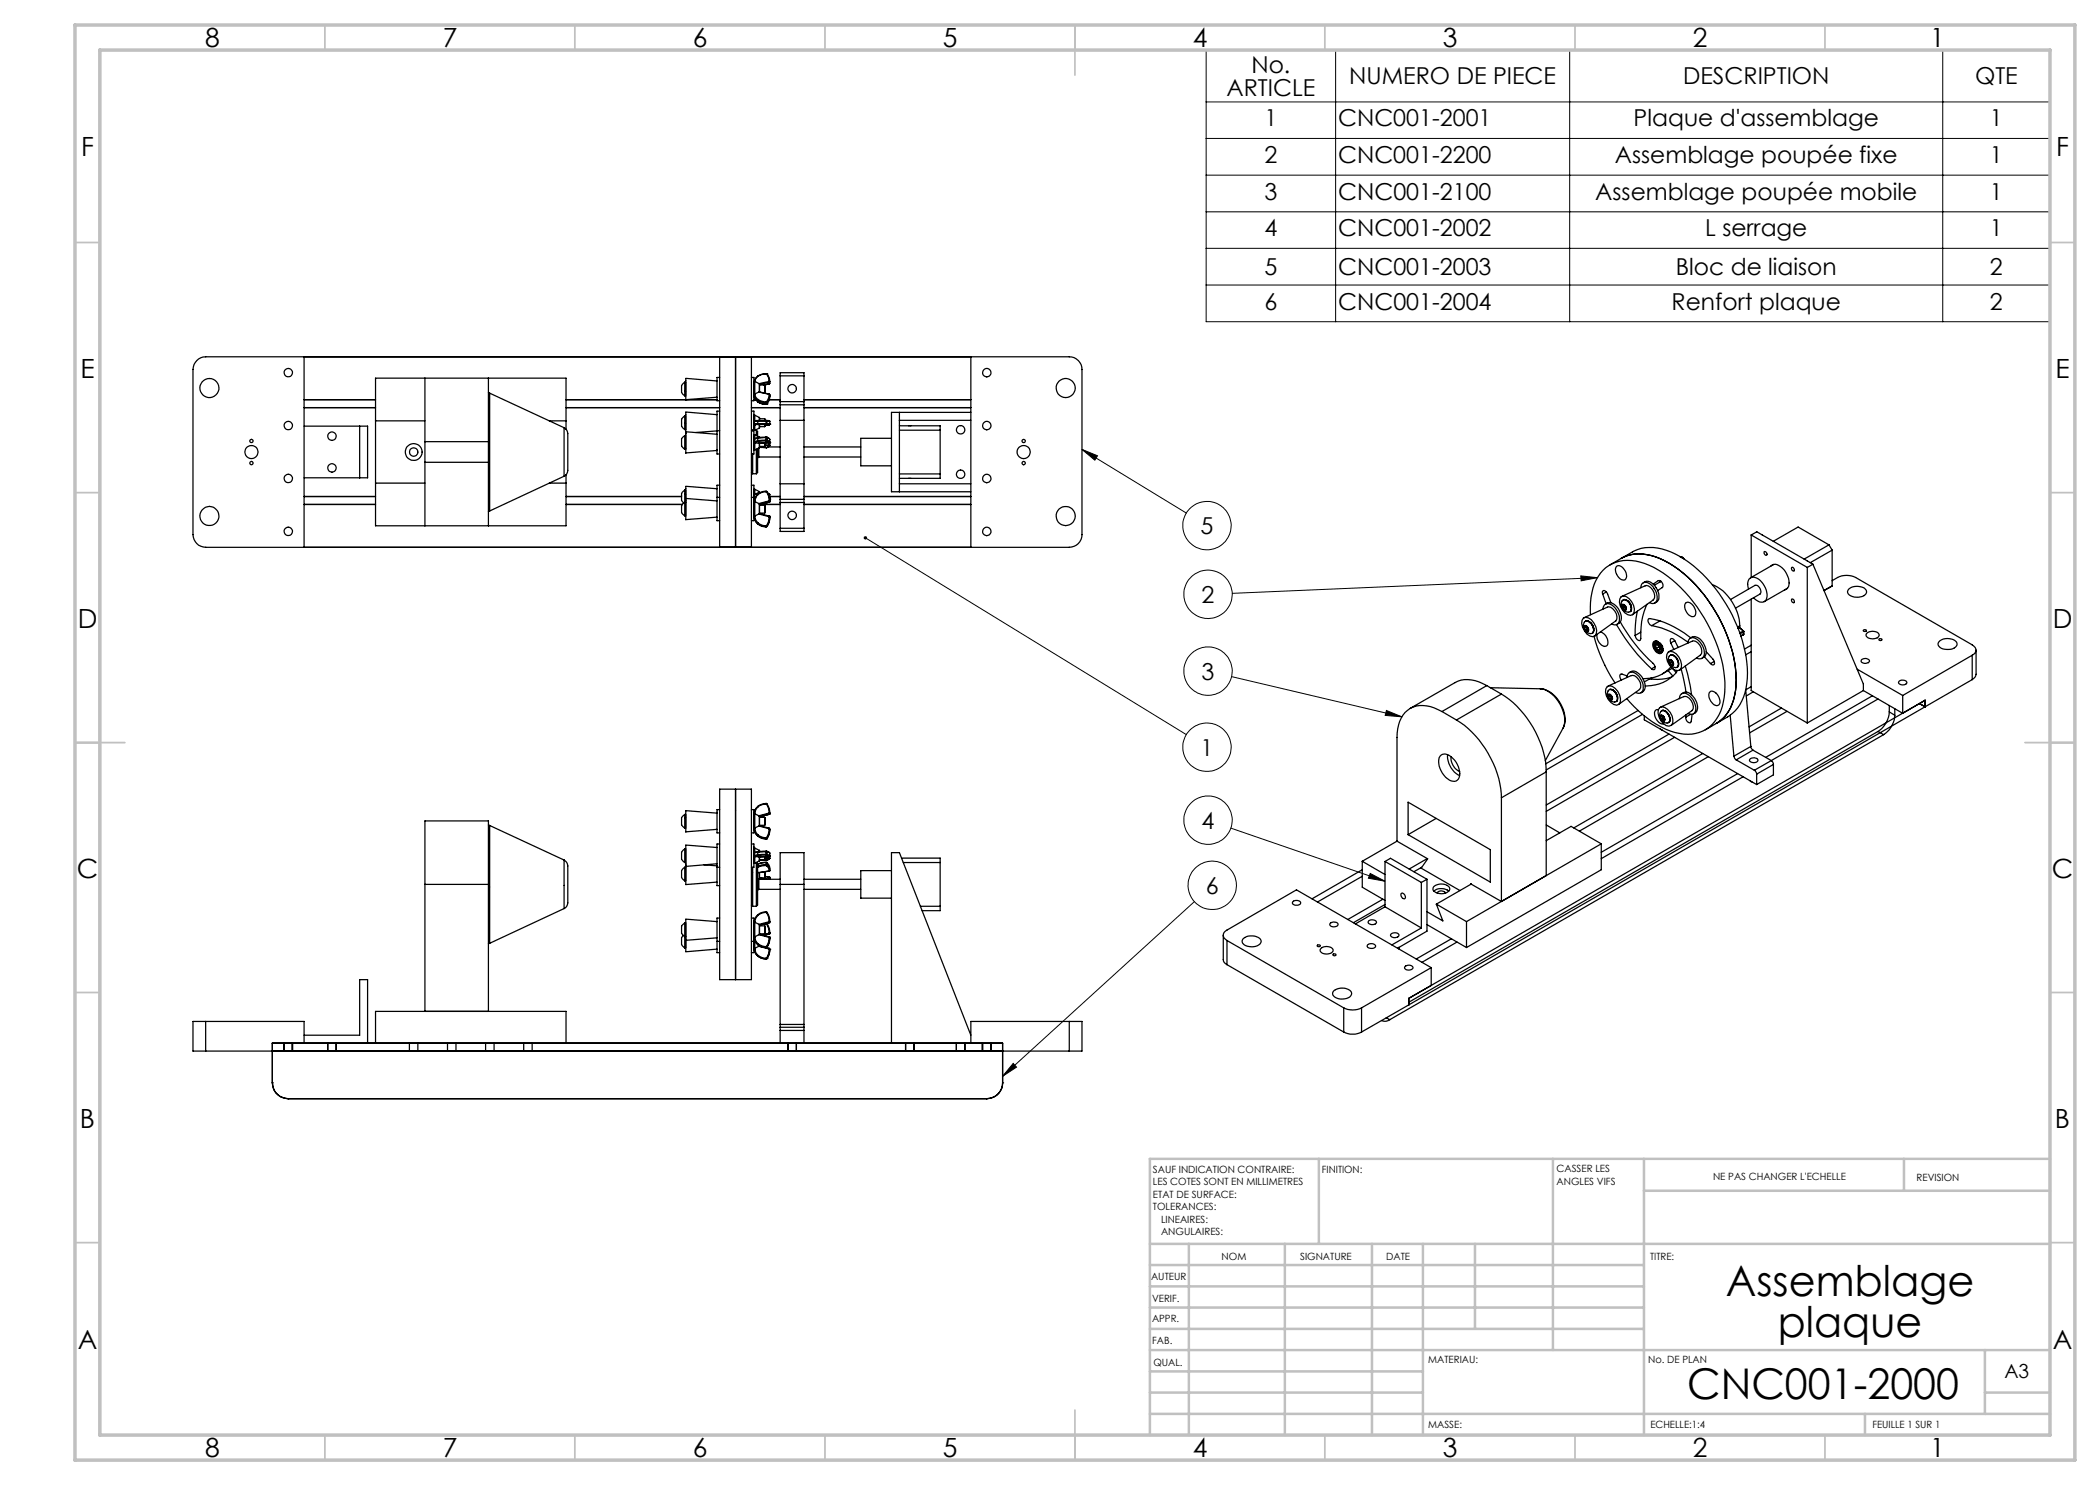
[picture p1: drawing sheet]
<svg xmlns="http://www.w3.org/2000/svg" width="420mm" height="297mm" viewBox="0 0 420 297" stroke-linecap="round" stroke-linejoin="round" font-family="sans-serif">
<defs><g id="words">
<g font-size="8.5">
<text x="345.2" y="259.3">Assemblage</text>
<text x="355.6" y="267.4">plaque</text>
<text x="337.4" y="279.7">CNC001-2000</text>
</g>
<g font-size="5.3">
<text x="41" y="9.5">8</text>
<text x="88.5" y="9.5">7</text>
<text x="138.5" y="9.5">6</text>
<text x="188.5" y="9.5">5</text>
<text x="238.5" y="9.5">4</text>
<text x="288.5" y="9.5">3</text>
<text x="338.5" y="9.5">2</text>
<text x="386" y="9.5">1</text>
<text x="16.2" y="31.3">F</text>
<text x="411.2" y="31.3">F</text>
<text x="16.1" y="75.5">E</text>
<text x="411.1" y="75.5">E</text>
<text x="15.5" y="125.5">D</text>
<text x="410.5" y="125.5">D</text>
<text x="15.4" y="175.5">C</text>
<text x="410.4" y="175.5">C</text>
<text x="16" y="225.5">B</text>
<text x="411" y="225.5">B</text>
<text x="15.5" y="269.8">A</text>
<text x="410.5" y="269.8">A</text>
<text x="41" y="291.5">8</text>
<text x="88.5" y="291.5">7</text>
<text x="138.5" y="291.5">6</text>
<text x="188.5" y="291.5">5</text>
<text x="238.5" y="291.5">4</text>
<text x="288.5" y="291.5">3</text>
<text x="338.5" y="291.5">2</text>
<text x="386" y="291.5">1</text>
</g>
<g font-size="4.7">
<text x="250.3" y="14.6">No.</text>
<text x="269.9" y="16.9">NUMERO DE PIECE</text>
<text x="336.6" y="16.9">DESCRIPTION</text>
<text x="395" y="16.9">QTE</text>
<text x="245.3" y="19.1">ARTICLE</text>
<text x="252.9" y="25.3">1</text>
<text x="267.6" y="25.3">CNC001-2001</text>
<text x="326.7" y="25.3">Plaque d'assemblage</text>
<text x="398" y="25.3">1</text>
<text x="252.9" y="32.6">2</text>
<text x="267.6" y="32.6">CNC001-2200</text>
<text x="323" y="32.6">Assemblage poupée fixe</text>
<text x="398" y="32.6">1</text>
<text x="252.9" y="39.9">3</text>
<text x="267.6" y="39.9">CNC001-2100</text>
<text x="319.1" y="39.9">Assemblage poupée mobile</text>
<text x="398" y="39.9">1</text>
<text x="252.9" y="47.3">4</text>
<text x="267.6" y="47.3">CNC001-2002</text>
<text x="341" y="47.3">L serrage</text>
<text x="398" y="47.3">1</text>
<text x="252.9" y="55">5</text>
<text x="267.6" y="55">CNC001-2003</text>
<text x="335.2" y="55">Bloc de liaison</text>
<text x="398" y="55">2</text>
<text x="252.9" y="61.9">6</text>
<text x="267.6" y="61.9">CNC001-2004</text>
<text x="334.3" y="61.9">Renfort plaque</text>
<text x="398" y="61.9">2</text>
<text x="240.1" y="106.8">5</text>
<text x="240.3" y="120.6">2</text>
<text x="240.3" y="135.9">3</text>
<text x="240.1" y="151.1">1</text>
<text x="240.3" y="165.7">4</text>
<text x="241.2" y="178.8">6</text>
</g>
<text font-size="3.9" x="400.9" y="275.5">A3</text>
<g font-size="2">
<text x="230.6" y="234.6">SAUF INDICATION CONTRAIRE:</text>
<text x="230.6" y="237.1">LES COTES SONT EN MILLIMETRES</text>
<text x="230.6" y="239.6">ETAT DE SURFACE:</text>
<text x="264.4" y="234.6">FINITION:</text>
<text x="311.3" y="234.5">CASSER LES</text>
<text x="311.3" y="237">ANGLES VIFS</text>
<text x="342.6" y="236">NE PAS CHANGER L'ECHELLE</text>
<text x="383.3" y="236.2">REVISION</text>
<text x="230.6" y="242.1">TOLERANCES:</text>
<text x="232.2" y="244.6">LINEAIRES:</text>
<text x="232.2" y="247.1">ANGULAIRES:</text>
<text x="244.3" y="252">NOM</text>
<text x="260" y="251.9">SIGNATURE</text>
<text x="277.2" y="251.9">DATE</text>
<text x="330" y="251.9">TITRE:</text>
<text x="230.2" y="256.1">AUTEUR</text>
<text x="230.4" y="260.3">VERIF.</text>
<text x="230.4" y="264.4">APPR.</text>
<text x="230.5" y="268.8">FAB.</text>
<text x="230.7" y="273.1">QUAL.</text>
<text x="285.7" y="272.5">MATERIAU:</text>
<text x="329.6" y="272.5">No. DE PLAN</text>
<text x="285.6" y="285.5">MASSE:</text>
<text x="330.1" y="285.6">ECHELLE:1:4</text>
<text x="374.5" y="285.6">FEUILLE 1 SUR 1</text>
</g>
</g></defs>
<g fill="none" stroke="#000" stroke-width=".25">
<path d="M39.4 72.1a2.32 2.32 0 0 1 1.7-.7h172.8a2.53 2.53 0 0 1 2.5 2.5v33a2.53 2.53 0 0 1-2.5 2.6h-172.8a2.59 2.59 0 0 1-2.5-2.6v-33a2.54 2.54 0 0 1 .8-1.8zM60.8 71.4v38.1M60.8 79.9h14.3M85 75.6v12.7M97.7 78.5l.2 .1M97.7 75.6v12.7M97.9 78.6v23.6M97.9 78.6l14.9 6.9M137 76.4h.1M137 79.2h.1M137 76.4l-.2 .1a1.71 1.71 0 0 0-.3 2.3l.5 .4M137 76.4v2.8"/>
<path d="M137.1 76.4v2.8M137.2 75.7v4.2M137.2 75.7l6.2 .5M137.2 79.9h6.2M143.4 79.4l-6.2 .5h-24M143.9 75.5h-.5v4.6h.5M143.9 71.4v38.1M147.1 71.4v38.1zM150.3 75.5h.5v4.6h-.5M150.3 71.4v38.1M150.8 79.3h.1M150.8 79.9h.3"/>
<path d="M150.8 76.3v3M150.8 76.3h.1M150.8 76.3h.2M150.9 78.9a1.45 1.45 0 0 0 .7 1.2M150.9 78.9a1.36 1.36 0 0 0 .7 1.5M151 78.8l-.1 .1M151 76.3v2.5M151 76.3l.9 .5M151 78.8h.1M151 78.8a1.29 1.29 0 0 0 .6 1.1M151.6 75.2l-.5 .4-.2 .7M151.6 75.2h.1"/>
<path d="M151.6 79.9v.2M151.6 79.9l.8 .4 .8 .1M151.6 75.2l-.4 .4-.2 .7M151.8 78.4l-.8 .4M151.8 78.4l2 .4M151.9 76.8v1.6M151.9 78.4h-.1M151.9 78.4h.1M151.9 78.4l1.9 .4M151.9 77h1M152.9 78.6h.1M152.9 77v1.6"/>
<path d="M152.9 77l.1 .1-.1 1.5M153.2 74.8l-1.1 .1-.5 .3M153.2 74.8h.2M153.2 74.8l-.8 .1-.8 .3M153.2 74.8h.1M153.3 74.8a1.84 1.84 0 0 1 .5 1.4M153.3 74.8h.1M153.4 74.8h.1M153.4 74.8l.4 .7 .2 .8M153.8 78.8l.2 .2M153.8 78.8v.1M153.8 76.3v.2"/>
<path d="M153.8 78.8h.1M153.8 76.8h.1M153.8 76.8l-.9 .2M153.8 76.3l-2 .4M153.8 78.9a1.84 1.84 0 0 1-.5 1.4M153.8 78.9l.2 .1M153.8 76.2v.1M153.8 76.2l.2 .1M153.8 76.5v.3M153.8 76.5l-1.9 .4M153.8 76.8l-1 .2M153.8 79.9h2.2"/>
<path d="M154 76.6l-.2 .2M154 79l-.3 1-.3 .5M154 79a2.34 2.34 0 0 1-.6 1.8M154 76.3l-.2 .2M154 76.3v.3M156 75.2v-.7h4.8v.7M156 75.2v5.1M156 75.2h4.8M160.8 75.2v5.1M160.8 79.9h33.4M194.2 71.4v38.1M60.8 85.2h12.7v10.4h-12.7"/>
<path d="M60.8 81.5h14.3M60.8 99.3h14.3M71.9 85.2v10.4M75.1 84.2h9.9M75.1 96.6h9.9M85 92.5v12.7M85 88.3v4.2M85 88.3h12.7M85 92.5h12.7M97.7 92.5v12.7M97.7 88.3v4.2M109.9 84.2h3.3"/>
<path d="M109.9 96.6h3.3M112.8 85.5a1.79 1.79 0 0 1 .8 2v6.3a1.48 1.48 0 0 1-.8 1.4M112.8 85.5v9.7M112.8 95.2l-14.9 7M113.2 85.9v-10.3h-38.1v29.6h38.1v-10.3M113.2 81.5h30.7M113.2 99.3h23.1M137 98h.1M137 98l-.2 .1a1.71 1.71 0 0 0-.3 2.3l.3 .2M137 87.1h.1M137 89.8h.1M137 87.1l-.2 .1a1.71 1.71 0 0 0-.3 2.3l.5 .3"/>
<path d="M137 85.9h.1M137 83.2l-.2 .1a1.82 1.82 0 0 0-.3 2.2l.5 .4M137 98v2.4M137 87.1v2.7M137 83.2v2.7M137.1 83.1l-.1 .1M137.1 98v2.4M137.1 87.1v2.7M137.1 83.1v2.8M137.2 99.7v4.2l6.2-.5M137.2 97.3v2.3M137.2 86.4v4.2"/>
<path d="M137.2 82.4v4.2M137.2 99.7l6.2 .5M137.2 97.3l6.2 .5M137.2 86.4l6.2 .5M137.2 82.4l6.2 .5M143.4 90v.1M143.4 86.1v4.7h.5M143.4 99.5v4.6h.5M143.4 90.1l-6.2 .5M143.4 86.2l-4.2 .3M143.4 99.5h.5M143.4 86.1h.5"/>
<path d="M143.9 97h-.5v2.5M143.9 82.2h-.5v3.9M150.3 86.1h.5v3.9M150.3 97h.5v2.5M150.3 82.2h.5v3.8M150.3 99.5h.5M150.3 94.5l.2 .3M150.3 81.5h5.7M150.5 90.8v4M150.5 86v.1M150.5 86h.8M150.5 86l-.1 .1"/>
<path d="M150.5 94.8h.8M150.8 99.5v3.8M150.8 90v.8h-.5M150.8 90h.1M150.8 83v3M150.8 87v3M150.8 97.9v2.4M150.8 83h.2M150.8 83v.1M150.8 87h.1M150.8 87h.2M150.8 97.9h.2"/>
<path d="M150.8 97.9h.1M150.9 84.8l.1 .1M150.9 84.8h.1M150.9 88.4l.1 .1M150.9 88.4h.1M150.9 99.4l.1 .2M150.9 99.4h.1M150.9 84.3v.5M150.9 87.9v.5M150.9 99v.4M151 83v1.1M151 84.9v1.1"/>
<path d="M151 88.5v1.5M151 87v.8M151 97.9v.9M151 83l.9 .5M151 90h-.2M151 87l.9 .4M151 97.9l.9 .4M151 84.9h2.8M151 88.5v.1M151 99.6v.1M151 99.6h.1M151 84.9h.1"/>
<path d="M151 88.6h.8M151.1 99.3l-.2 .1M151.2 84.1h-.2l-.1 .2M151.3 89.8v5M151.3 86v1.1M151.3 86l.2 .3v.9M151.5 89.7v4.8l-.2 .3M151.6 80.4l1 .4 .6 .1M151.6 84.7v.2M151.6 84.7h1.6M151.6 84.2h1.6M151.6 84.7l-.7 .1"/>
<path d="M151.6 84.2l-.7 .1M151.6 88.2v.1M151.6 88.2l-.6 .1-.1 .1M151.6 87.6l-.7 .3M151.6 98.8l-.7 .2M151.6 80.1l.7 .3 .9 .1M151.6 80.4l.9 .4 .7 .1M151.6 98.8a1.84 1.84 0 0 0-.7 1.5M151.6 98.8v.1M151.6 80.1v.3M151.6 84.2v.5M151.6 87.6v.6"/>
<path d="M151.6 98.8h.1M151.6 87.5v.1M151.6 87.5l-.6 .2-.1 .2M151.6 98.6l-.5 .1-.2 .3M151.6 84.9h1.6M151.6 84.1v.1M151.6 84.1h1.6M151.6 84.9h-.6M151.6 84.1h-.4M151.6 88.3l-.6 .2M151.6 98.6h.2M151.6 98.9a1.83 1.83 0 0 0-.6 1.3"/>
<path d="M151.6 98.6v.2M151.7 98.7l-.1 .1M151.8 91.4l-.3 .2M151.8 89.6v1.8M151.8 91.4h4.2M151.8 88.6h.1M151.9 83.5v.6M151.9 87.4v.1M151.9 98.3v.3M151.9 84.9v.7M151.9 88.6v.9M151.9 85.6l-.9 .4"/>
<path d="M151.9 89.5l-.9 .5M151.9 89.5h.1M151.9 87.5h.1M151.9 89.5h1.3M151.9 89.3h1M151.9 83.7h1M151.9 85.3h1M152.9 88.6v.7M152.9 83.7v.4M152.9 84.9v.4M152.9 83.7l.1 .4M153 85h.3"/>
<path d="M153 88.6l-.1 .7M153 84.9l-.1 .4M153 84.9h.8M153 89h.8M153 89.1h.8M153.2 84.1h.1M153.2 87.4l.2 .1M153.2 89.5h.1M153.2 84.7v.2M153.2 84.9h.1M153.2 84.7h.2M153.2 84.2h.2"/>
<path d="M153.2 84.1v.1M153.2 88.2l-1.6 .1M153.2 88l-1.6 .2M153.2 88v.2M153.2 88.2h.1M153.2 88h.2M153.2 87.5l-1.6 .1M153.2 87.5l.2 .1M153.2 87.4l-1.6 .1M153.2 87.4h.1M153.2 80.4v.1M153.2 98.4a2.43 2.43 0 0 0-1.6 .5"/>
<path d="M153.2 98.4h.1M153.2 98.2a2.41 2.41 0 0 0-1.6 .6M153.2 98.2v.2M153.2 98.2l.2 .2M153.2 87.4v.1M153.2 80.9h.1M153.2 80.5v.4M153.2 84.2v.5M153.2 87.5v.5M153.3 84.1h.6l.1 .2M153.3 84.9h.5M153.3 85h.1"/>
<path d="M153.3 88.2l.5 .3M153.3 80.3l-.1 .1M153.3 80.3l.1 .2M153.3 98.4a2.53 2.53 0 0 1 .5 1.7M153.3 84.1l.1 .1M153.3 85h.4M153.4 87.5l.4 .2 .2 .2M153.4 87.5v.1M153.4 80.8l-.2 .1M153.4 84.7l-.1 .2M153.4 84.7l.6 .1M153.4 84.2l.6 .1"/>
<path d="M153.4 88l-.1 .2M153.4 88l.6 .4M153.4 87.6l.6 .3M153.4 80.5h-.2M153.4 80.8h.1M153.4 98.4h-.1M153.4 98.4a3 3 0 0 1 .6 1.8M153.4 80.5v.3M153.4 84.2v.5M153.4 87.6v.4M153.5 98.6l.5 .3M153.6 89.4h2.4"/>
<path d="M153.6 98.7l.4 .2M153.8 84.9h.1M153.8 88.5h.1M153.8 89.1v.1M153.8 88.5l-2 .1M153.8 84.9l.2-.1-.2 .1M153.8 89v.1M153.8 89.2l-.5 .3M153.8 89h.2M153.8 84.9l-.1 .1M153.8 88.5v.5M153.8 99.6h.1"/>
<path d="M153.8 99.3l.2 .1M154 88.5h.1M154 84.8l-.2 .2h-.5M154 88.4l-.2 .1M154 89l-.3 .4M154 84.8l-.2 .1M154 88.4h.1M154 89l-.2 .2M154 84.8h.1M154 99.8h.1M154 99.8v.1M154 84.3v.5"/>
<path d="M154 87.9v.5M154 88.5v.5M154 98.9v.9M154 99.8l-.1 .1M154 99.3h2M156 84.1v12.7M156 80.3v.7M156 99.9v.6M156 81v3.1M156 96.8v3.1M156 84.1h4.8M156 96.8h4.8"/>
<path d="M156 81h4.8M156 99.9h4.8M156 80.3h4.8M160.8 84.1v12.7M160.8 80.3v.7M160.8 99.9v.6M160.8 81v3.1M160.8 96.8v3.1M160.8 91.4h11.4M160.8 89.4h11.4M160.8 81.5h33.4M160.8 99.3h33.4"/>
<path d="M178.3 87.7h-6.1v5.5h6.1M179.9 85.2h8.1v10.5h-8.1M179.9 86h8.1M179.9 94.8h8.1M179.9 84.1h14.3M179.9 96.8h14.3M179.9 82.5v15.9M181.7 85.2h.5M181.7 95.7h.5M194.2 82.5h-15.9v15.9h15.9M60.8 100.9h14.3M97.9 102.2l-.2 .1"/>
<path d="M113.2 100.9h23.3M137 100.4h.1M137 103.2h.1M137 100.4l-.2 .1a1.79 1.79 0 0 0-.3 2.2l.5 .5M137 100.4v2.8M137.1 100.4v2.8M137.1 100.4h.1M150.8 103.3v.8h-.5M150.8 103.3v.1M150.8 100.3v3.1M150.8 100.3h.1M150.9 100.3h.1"/>
<path d="M150.9 103.4a1.84 1.84 0 0 0 .7 1.4M150.9 103.3l-.1 .1M151 103.2l-.1 .2M151 100.3v2.9M151 100.3h.1M151 103.3a1.83 1.83 0 0 0 .6 1.3M151 103.3a1.13 1.13 0 0 0 .6 1.4M151 100.2l-.1 .1M151 100.2v.1M151 103.2v.1M151 103.2h.1M151 100.3l.8 .4"/>
<path d="M151.6 104.7a2.41 2.41 0 0 0 1.6 .6M151.6 104.8a2.62 2.62 0 0 0 1.6 .6M151.6 104.7v.1M151.6 104.6v.1M151.6 104.6a2.43 2.43 0 0 0 1.6 .6M151.8 102.8l-.8 .4M151.8 100.7l.1 .1M151.8 102.8l2 .5M151.9 100.8v1.9M151.9 102.7l-.1 .1M151.9 100.8h.1M151.9 102.7l1.9 .5"/>
<path d="M151.9 101h1M151.9 102.6h1M152 100.9h4M152.9 101.1v1.5M152.9 101l.1 .1-.1 1.5M152.9 101v.1M153.2 105.2v.1M153.2 105.3v.1M153.3 105.1l-.1 .1M153.3 105.1l.1 .1M153.4 105.2l-.2 .1M153.4 105.3l-.2 .1"/>
<path d="M153.4 105.2v.1M153.8 103.3v.1M153.8 100.2v.1M153.8 100.2l-2 .5M153.8 103.4a2.53 2.53 0 0 1-.5 1.7M153.8 103.4h.2M153.8 103.2h.1M153.8 103.2l.2 .2M153.8 100.1v.1M153.8 100.1l.2 .1M153.8 100.4h.1M153.8 103.2v.1"/>
<path d="M153.8 100.3v.1M153.8 100.4l-1.9 .5M153.8 100.3l-1.9 .5M154 103.4a3 3 0 0 1-.6 1.8M154 103.4l-.1 .8-.5 1.1M154 100.2l-.2 .1M154 100.2l-.2 .2M156 105.7v.6h4.8v-.6M156 100.5v5.2M156 100.5h4.8M156 105.7h4.8M160.8 100.5v5.2"/>
<path d="M160.8 100.9h33.4M320.5 118.8l.7 1.9M320.5 118.8a.47 .47 0 0 1 .2-.7l.4 .1 .3 .4 .8 1.9M321.3 118.4l-.8 .4M323.4 113.2a1.73 1.73 0 0 1 1.9 1.8 .76 .76 0 0 1-.3 1 .76 .76 0 0 1-1-.3 1.93 1.93 0 0 1-.6-2.5zM324.2 119.4a1.59 1.59 0 0 1 2.1 .9 2.15 2.15 0 0 1 .3 2.6 1.65 1.65 0 0 1-2.2-1 2.09 2.09 0 0 1-.2-2.5zM324.2 111.7a8.5 8.5 0 0 1 7.9 .1 27.4 27.4 0 0 1 12.8 14 22.7 22.7 0 0 1 2 13.3 8.2 8.2 0 0 1-3.6 5.6M324.2 111.7a8.4 8.4 0 0 1 7.7 0 26.4 26.4 0 0 1 12.3 12.7 23.9 23.9 0 0 1 2.8 14.5 8.1 8.1 0 0 1-3.7 5.8M324.2 111.7a11.7 11.7 0 0 1 4.8-2.2 13.4 13.4 0 0 1 9.7 3.7 30.1 30.1 0 0 1 10.8 21.4 10.2 10.2 0 0 1-3 8.1l-3.2 2M324.2 111.7l-2.2 1.3M324.7 119.9a1.59 1.59 0 0 1 1.4 2.4 1.68 1.68 0 0 0-1.4-2.4zM328.2 117.5a1.03 1.03 0 0 1 .6-1 1.03 1.03 0 0 1 1.2 .3 3.1 3.1 0 0 1 1.3 3.5 .92 .92 0 0 1-1.4 .2"/>
<path d="M328.6 116.6a1.56 1.56 0 0 1 2.3 .5 2.84 2.84 0 0 1 .7 3l-.6 .5M329 117.2a1.24 1.24 0 0 1 1.5 .8 1.57 1.57 0 0 1 .2 1.9M329 117.2l-4.6 2.1M330.7 116.8l.9-.7a.92 .92 0 0 1 .9 1.4M330.7 120l-4.2 2.9M332.1 116.2l-.1 .2M332.2 116.3l-1.3 .7M332.4 117.5h.1M332.5 117.5l-1 .6M336 111.4h.2M336.1 111.4h.1M336.2 111.4l.3 .1"/>
<path d="M336.2 111.4l.2 .1M336.4 111.5h.1M336.4 111.5l.1 .1M336.5 111.5h-.1M336.5 111.5h.1M336.5 111.6l.1 .1M336.6 111.5l.3 .4M336.6 111.5v.2M336.6 111.7h.1M342.5 116.9a9.4 9.4 0 0 1 5.4 8.3M346.1 119.9l4.9-2.8a1.16 1.16 0 0 1 1 1.7l-4.9 2.8M349.7 117.8a1.78 1.78 0 0 1 .6-2.3 2.7 2.7 0 0 1 2.8 2 2.13 2.13 0 0 1-.3 2.8 1.79 1.79 0 0 1-2.1-.7"/>
<path d="M350.2 107l11.3 6.5M350.2 107l1.2-.6 11.2 6.5M350.2 119.8v18.3l11.3 6.5M350.2 107v8.5M352.8 110.4a.41 .41 0 0 1 .5 .2 .41 .41 0 0 1-.1 .5l-.3-.3zM354.2 113.2l.3-.2a1.73 1.73 0 0 1 1.9 .6 3.5 3.5 0 0 1 1.1 4l-.6 .4M354.6 108.3l5-2.9 6.2 3.6M354.8 112.9l-4.7 2.7M357.5 117.6l-4.7 2.7M358.4 113.5a.43 .43 0 0 1 .4 .2 .43 .43 0 0 1-.1 .5l-.3-.2zM358.4 119.8a.45 .45 0 0 1 .4 .3 .45 .45 0 0 1-.1 .5l-.3-.3zM361.5 113.5v31.1"/>
<path d="M362.6 112.9l-1.1 .6M362.6 112.9l10.1 23.9v1.3M364.8 118.1l1.6-.9zM365.8 109l-5 2.8M365.8 109l.6 1M366.4 116.1a4.4 4.4 0 0 1 4.7-.6l23.3 13.5a1.09 1.09 0 0 1 .8 1 1.09 1.09 0 0 1-.8 1.1M366.4 110l-4.3 2.5M366.4 110v7.2M369.7 117.9a2.62 2.62 0 0 1 3.5 .1 1.05 1.05 0 0 1-1.1 1.4 2.31 2.31 0 0 1-2.6-.8zM297.4 137.1a6.5 6.5 0 0 0-6.4-.6l-9 5.2M297.4 137.1l-9 5.2M297.4 137.1l2.9 1.7"/>
<path d="M298.1 137.5l9.9 .3a5.5 5.5 0 0 1 4.3 3.6 4.8 4.8 0 0 1 .3 4.3l-3.5 6.4M300.3 138.8a19.8 19.8 0 0 1 8.9 15.6M300.3 138.8l-9 5.2M308.1 137.8a6.2 6.2 0 0 1 4.9 5.8l-.1 1.1-.3 1M316.7 123.6a1.63 1.63 0 0 1 2.1 1 2.15 2.15 0 0 1 .2 2.6 1.65 1.65 0 0 1-2.1-1 2.06 2.06 0 0 1-.2-2.6zM316.8 123.5l4.7-2.1a1.96 1.96 0 0 1 1.9 2.5l-.3 .3-4.2 3M316.9 125.6l.2 .5M316.9 125.1a.77 .77 0 0 1 .7 .4 .77 .77 0 0 1-.1 .9 .82 .82 0 0 1-.6-1.3zM316.9 124.4a.9 .9 0 0 1 1.4 .4l.3 .6a.73 .73 0 0 1 .1 .9 .73 .73 0 0 1-.8 .4l-.2-.1a1.53 1.53 0 0 1-.8-2.2zM317 125.2l.4 .2M317 125.2l-.1 .4M317.1 126.1l.4 .2"/>
<path d="M317.2 125.4l.3 .5M317.2 125.4l-.3 .2M317.2 125.3v.1M317.4 125.4l.2 .5M317.5 125.9l.1 .1M317.5 125.9l-.4 .2M317.6 125.9l-.1 .4M318 124.5l.5 .6 .3 .6M318.1 124.5l-.6-.3h-.4h.5l.5 .3M318.1 124.5v.1M318.1 124.6a1.42 1.42 0 0 1 .4 2 1.64 1.64 0 0 0-.4-2zM318.1 122.9a12.4 12.4 0 0 1 2-8.3 7.5 7.5 0 0 1 8.9-1.9 25.4 25.4 0 0 1 12.5 12 25.3 25.3 0 0 1 3.3 14.7 8.3 8.3 0 0 1-4.2 6.8 9.2 9.2 0 0 1-8.3-.8 22.6 22.6 0 0 1-6.9-5.7"/>
<path d="M318.8 127.2a31.9 31.9 0 0 0 4.2 9.4M320.1 126.4a2.18 2.18 0 0 1 1.4 2.6 .86 .86 0 0 1-1.4-.2l-.6-1-.1-.9M320.6 121.8a1.03 1.03 0 0 1 .6-1 1.03 1.03 0 0 1 1.2 .2 3.1 3.1 0 0 1 1.3 3.6 .92 .92 0 0 1-1.4 .2M321.1 120.8a1.56 1.56 0 0 1 2.3 .6 2.79 2.79 0 0 1 .7 3l-.7 .4M321.5 137.3l.4-.1a2.86 2.86 0 0 1 2.2 3.2l-.3 .5a1.67 1.67 0 0 1-2.1-1 2.06 2.06 0 0 1-.2-2.6zM321.6 138.9a.68 .68 0 0 1 .8 .3 .68 .68 0 0 1-.2 .9l-.3-.2-.3-.4zM321.7 139h.4M321.7 139v.4M321.7 139.4l.3 .5M321.7 138a1.31 1.31 0 0 1 1.7 1.2l.1 .3a.76 .76 0 0 1-.4 .8 .76 .76 0 0 1-.9-.1 1.52 1.52 0 0 1-.5-2.2zM322 139.9h.3M322 139.2l-.3 .2"/>
<path d="M322 139.2l.3 .5M322 139v.2M322.1 139l.3 .4M322.3 139.7l-.3 .2M322.3 139.7h.1M322.4 139.4l-.1 .5M322.6 138l-.7-.1 .8 .1M322.6 138l.1 .1M322.7 138.1a1.53 1.53 0 0 1 .6 2.2 1.62 1.62 0 0 0-.6-2.2zM322.8 138.1l.5 .7 .2 .6M323.3 124.9a36.5 36.5 0 0 0 7 8.9M324.1 124.4a34 34 0 0 0 6.7 8.5l.2 .7a.32 .32 0 0 1-.1 .3 .32 .32 0 0 1-.4 0l-.2-.1"/>
<path d="M324.4 120.1a1.23 1.23 0 0 1 1.7 1l.1 .4a.78 .78 0 0 1-.3 .9 .78 .78 0 0 1-1-.2 1.52 1.52 0 0 1-.5-2.1zM324.4 120.9a.77 .77 0 0 1 .8 .4 .77 .77 0 0 1-.1 .8 .82 .82 0 0 1-.7-1.2zM324.4 121v.5M324.4 121.5l.4 .5M324.8 121.3l.3 .4M324.8 121v.3M324.8 121.3l-.4 .2M324.8 121l.4 .5M324.8 121h-.4M325.1 121.7h.1M325.1 121.7l-.3 .3M325.2 121.9l-.4 .1"/>
<path d="M325.2 121.5v.4M325.4 135.5a1.04 1.04 0 0 1 .6-1 1.04 1.04 0 0 1 1.2 .2 3.2 3.2 0 0 1 1.3 3.6 1 1 0 0 1-1.4 .2M325.4 135.2l-1-.4a.34 .34 0 0 0-.4 .4l.3 .8M325.6 120.2l.5 .6 .2 .7M325.9 134.5l.4-.2a2.51 2.51 0 0 1 2.5 2 1.55 1.55 0 0 1-.6 2.3M326.2 135.1l-4.6 2.1M326.3 135.1a1.85 1.85 0 0 1 1.9 2l-.1 .4-.2 .4M327.5 122.2l-.4 2.6-.1 2.3M327.9 137.9l-4.2 3M328.2 126.4l-1.2 .7M329.4 120.9a15.1 15.1 0 0 0-1.3 7l-.2 .2-.4-.1-.5-.9M330.3 135.8v-.2l-1.4 .8"/>
<path d="M330.3 125.1a.95 .95 0 0 1-.5-1.4 17.6 17.6 0 0 1 8.4 3.9M330.3 125.1a16.7 16.7 0 0 1 7.3 3.3M330.7 128.3a1.33 1.33 0 0 1 1.7 1.2 .75 .75 0 0 1-.2 1.2 .75 .75 0 0 1-1-.4l-.6-1.2zM330.8 128.9h.1M330.8 128.8h.1M330.8 128.7v.1M330.8 128.8v.2M330.8 128.7h.1M330.8 128.6v.1M330.8 128.6h.1M330.8 128.5v.1M330.9 128.5h-.1"/>
<path d="M330.9 128.5h.1M330.9 128.5l-.1 .1M330.9 128.5a1.2 1.2 0 0 1 1.4 1.2 .6 .6 0 0 1-.4 .8 .6 .6 0 0 1-.7-.5l-.4-.8zM330.9 128.6a1.21 1.21 0 0 1 1.3 1.6v.1a.76 .76 0 0 1-1.2-.5l-.2-.8zM330.9 128.4v.1M330.9 128.4h.1M331 128.4h.1M331 128.4h-.1M331 128.4l-.2 .1M331 133.3l-.7 .5M331 129.1l.2 .6M331 128.4h.3"/>
<path d="M331.1 128.4h.1M331.1 128.3v.1M331.2 128.3h.1M331.2 128.3v.1M331.2 128.4h.1M331.2 129.7l.5 .4M331.3 128.4h.1M331.3 128.3l-.1 .1M331.3 128.3h.1M331.3 128.3v.1M331.3 128.2l-.3 .2M331.3 128.2l-.2 .2"/>
<path d="M331.3 128.2l-.1 .1M331.3 128.2l-.2 .1M331.4 128.3v.1M331.4 128.8a.95 .95 0 0 1 .6 1.1M331.4 128.8l-.2 .1-.2 .2M331.4 128.4h.1M331.4 128.8l-.4 .3M331.4 128.3h-.1M331.4 128.3h-.2M331.4 128.8l.2 .1M331.4 128.3h.1M331.4 128.9l-.4 .2"/>
<path d="M331.5 128.4h.1M331.5 128.4h-.1M331.5 128.3l-.1 .1M331.5 128.4l.1 .1M331.5 130.3l.1 .1M331.5 128.3v.1M331.6 130.4h.1M331.6 128.5h.1M331.6 128.4h.1M331.6 128.3l-.1 .1M331.6 128.3l-.2 .1M331.6 128.4h-.1"/>
<path d="M331.6 130.4l.1 .1M331.6 128.4v.1M331.7 130.5h.1M331.7 128.5h.1M331.7 128.5l.1 .1M331.7 129.1l.3 .5-.2-.2M331.7 128.5h-.1M331.7 129v.1M331.7 129.1l.1 .3M331.7 128.6h.1M331.8 130.5h.1M331.8 128.6h.1"/>
<path d="M331.8 128.5v.1M331.8 129.4l-.6 .3M331.8 128.7h.1M331.8 128.5h.1M331.9 130.5h.1M331.9 128.7h.1M331.9 128.7l.1 .1M331.9 128.6l-.1 .1M331.9 128.7v.1M331.9 128.8h.1M332 130.5h.1M332 128.8h.1"/>
<path d="M332 129.9l-.3 .2M332 129.7v.2M332 128.8v.1M332 128.7v.1M332 124.2l-1.7 .9M332 128.9h.1M332.1 129h.1M332.1 130.5h.1M332.1 128.8l-.1 .1M332.1 128.9h.1M332.1 128.9v.1M332.1 129l.1 .1"/>
<path d="M332.2 130.4h.1M332.2 129.1h.1M332.2 130.5h.1M332.2 130.5h-.4M332.2 130.4v.1M332.2 129.1v.1M332.2 129.2h.1M332.2 129h-.1M332.2 129.2l.1 .1M332.2 129.3h.1M332.3 129.3v.1M332.3 129.4h.1"/>
<path d="M332.3 130.3h.1M332.3 130.3v.1M332.3 129.2v.1M332.3 129.2h.1M332.3 130.4h-.1M332.3 129.3h.1M332.3 130.4h.1M332.3 129.1l-.1 .1M332.3 129.2h-.1M332.3 129.4l.1 .1M332.3 129.3l.1 .1M332.3 129.5h.1"/>
<path d="M332.3 130.2h.1M332.3 130.3l.2-.1-.2 .1M332.3 129.3h-.1M332.4 129.5h-.1M332.4 129.5v.1M332.4 130.1v.1M332.4 130.2h.1M332.4 130.2h-.1M332.4 130.2v.1M332.4 129.4h.1M332.4 129.5h.1M332.4 130.3h.1"/>
<path d="M332.4 129.6h.1M332.4 129.3h-.1M332.4 129.4h-.1M332.4 129.7h.1M332.4 129.7v.1M332.4 129.9h.1M332.4 129.9v.1M332.4 130h.1M332.4 130.1h.1M332.4 129.4l-.1 .1M332.4 130.1l-.1 .1M332.4 129.8h.1"/>
<path d="M332.4 129.4v.1M332.4 130v.1M332.5 130h.1M332.5 129.9h-.1M332.5 129.8h.1M332.5 129.6l-.1 .1M332.5 130h-.1M332.5 130.3l-.3 .2M332.5 129.7l-.1 .2M332.5 130.3l-.3 .1M332.5 130.2l-.1 .1M332.5 130.1l-.1 .1"/>
<path d="M332.5 130.1h-.1M332.5 130l-.1 .1M332.5 129.7l-.1 .1M332.5 129.8l-.1 .1M333.6 134.1l1 1.1M333.7 130.4a1.67 1.67 0 0 1 2.1 1 2.21 2.21 0 0 1 .2 2.6 1.65 1.65 0 0 1-2.1-1 2.06 2.06 0 0 1-.2-2.6zM333.8 132.1l.1 .5M333.9 131.9a.78 .78 0 0 1 .7 .5 .78 .78 0 0 1-.1 .8 .86 .86 0 0 1-.6-1.3zM333.9 132.6l.4 .4M333.9 131.1a1.32 1.32 0 0 1 1.7 1.2 .78 .78 0 0 1-.1 1.1 .78 .78 0 0 1-1.1-.1 1.49 1.49 0 0 1-.5-2.2zM334.1 131a1.58 1.58 0 0 1 1.4 2.4 1.68 1.68 0 0 0-1.4-2.4zM334.2 132l.3 .4"/>
<path d="M334.2 132l-.4 .1M334.2 128.6l-.1-.7a.57 .57 0 0 1 .6-.1 .57 .57 0 0 1 .3 .5l.6 1.2M334.2 128.6l.6 1.3M334.2 133.4a7.1 7.1 0 0 1-5.6 2.3M334.2 132v.5M334.2 132.5l.4 .4-.3 .1M334.2 132.5l-.3 .1M334.4 135.4l-.3 .1a9.4 9.4 0 0 1-4.1 .3M334.4 133.7l-1.9 1.1M334.5 132.4l.1 .5M334.6 133.8l.6 .7M334.6 132.9l-.3 .1"/>
<path d="M335 128.1l-.8 .5M335.4 134.1v.2a7.6 7.6 0 0 1-6.4 2.9M335.9 139.7a1.02 1.02 0 0 1 .6-1 1.02 1.02 0 0 1 1.2 .3 3.3 3.3 0 0 1 1.3 3.5 1.04 1.04 0 0 1-1.4 .2M336.2 133.8l1 4.6M336.3 138.7a1.49 1.49 0 0 1 2.3 .6 2.66 2.66 0 0 1 .6 3.2l-.5 .3M336.8 139.3a1.9 1.9 0 0 1 1.8 2.5l-.3 .3M336.8 139.3l-4.7 2.1M337 133.2l1.1 4.1 .2 1.7M337.1 120.6a.97 .97 0 0 1 1.5 .4 1.61 1.61 0 0 1 .2 2.3 1.82 1.82 0 0 1-1.9-1.9zM337.6 128.6a1.03 1.03 0 0 1 .6-1 1.03 1.03 0 0 1 1.2 .2 3.1 3.1 0 0 1 1.3 3.6 1 1 0 0 1-1.4 .2M338.1 127.6a1.56 1.56 0 0 1 2.3 .6 2.66 2.66 0 0 1 .5 3.2l-.5 .3M338.5 128.2l-4.7 2.1"/>
<path d="M338.5 128.2a1.9 1.9 0 0 1 1.6 2.8M340.1 131l-4.1 3M340.1 131h.1M340.9 131.4l1.2 1.3M341.2 130.3a5.3 5.3 0 0 1 1.7 2v.5a.36 .36 0 0 1-.6 .1l-.2-.2M342 138.4a1.18 1.18 0 0 1 1.6 .8l.3 .7a.8 .8 0 0 1-.2 1.1 .8 .8 0 0 1-1.1-.2 1.87 1.87 0 0 1-.6-2.4zM342.9 132.3l-.8 .4M347.6 125.6h.1M347.7 125.5l-.1 .1M347.7 125.5l.6 .3 .2 .5M347.7 125.5h.1M347.8 125.5l.6 .4 .3 .4"/>
<path d="M347.8 125.5l-.2 .1M347.9 125.2l-.4 .2M347.9 125.2l.1 .4M348.5 126.3h.1M348.5 126.3l-.6 .2M348.5 126.3l.2 .1M348.5 126.3h.2M348.7 126.4l-.7 .3M348.7 126.4v.5M348.7 126.3v.1M348.7 126.9l-.5 .3 .5-.2M348.7 126.4h.1"/>
<path d="M348.7 126.3h.1M348.7 126.9v.1M348.7 126.4l.1 .4M348.8 126.8l-.1 .2M348.8 126.8h.1M348.8 126.8l-.1 .1M349.1 138l1.1 11.3M350.2 137.3l-1.1 .7M350.2 130.3l-1.1 .6M350.2 129l-1.3 .8M350.7 138.4l-1.5 .8M371.4 133.8l9.1 5.3"/>
<path d="M372.4 131.9a.99 .99 0 0 1 1.5 .4 1.03 1.03 0 0 1-1.7-.1zM372.7 138.1l7.8 4.6M372.7 138.1l-11.2 6.5M372.7 126h.6a.31 .31 0 0 1-.3 .3 .31 .31 0 0 1-.3-.3zM373.4 126.6a1.77 1.77 0 0 1 2.4 .2 .78 .78 0 0 1-.9 .9l-1.3-.1a.55 .55 0 0 1-.2-1zM374.5 139.2l-21.4 12.3M375.6 139.8l-24.7 14.3M375.8 127.8a.29 .29 0 0 1 .3-.1 .29 .29 0 0 1 .2 .4h-.5zM379.8 136.2a.99 .99 0 0 1 1.6 .4 1.03 1.03 0 0 1-1.7-.1zM380.5 139.1v3.6M387.8 128.3a2.56 2.56 0 0 1 3.5 .2 1.25 1.25 0 0 1-1.5 1.4 1.76 1.76 0 0 1-2.2-1.1zM394.4 131.1l-13.9 8"/>
<path d="M394.4 131.1v4.8M394.4 135.9l-9.4 5.5M395.2 130v4.9a1.39 1.39 0 0 1-.8 1M143.9 157.8h6.4v38.1h-6.4zM147.1 157.8v38.1zM288.2 151a2.14 2.14 0 0 1 2.7 1 3.8 3.8 0 0 1 .8 3.8 1.7 1.7 0 0 1-2.6-.4 3.8 3.8 0 0 1-1.1-4.2zM288.4 142.3a6.6 6.6 0 0 0-6.4-.6 6.3 6.3 0 0 0-2.6 5.8v20.7M288.4 142.3l2.9 1.7M289.5 150.9a4.5 4.5 0 0 0 2.4 4.2M290.2 151.3a2.99 2.99 0 0 0 1.7 3M291.3 144a19.9 19.9 0 0 1 9 15.6M300.3 159.6v20.7"/>
<path d="M309.2 154.4l-8.9 5.2M309.2 154.4v20.7l-8.9 5.2M327.6 142.1l-18.4 10.6M328.5 142.9l-19.3 11.1M328.9 143.2v.8l22.4 12.9M331.7 141.9h-.1a.77 .77 0 0 0-.7 1.2 1.92 1.92 0 0 0 1.8 1.7M331.9 141.5a1.67 1.67 0 0 1 2.1 1 2.21 2.21 0 0 1 .3 2.6l-.5 .1a2.88 2.88 0 0 1-2.2-3.2zM332 143.2a.69 .69 0 0 1 .9 .2 .69 .69 0 0 1-.1 .9l-.3-.1-.4-.4zM332.1 145.8l.4 .2M332.1 143.4l.2 .5M332.1 143.4l.3-.2 .2 .5M332.2 142.2a1.13 1.13 0 0 1 1.6 .9l.1 .3a.78 .78 0 0 1-.1 1.1 .78 .78 0 0 1-1.1-.1 1.51 1.51 0 0 1-.5-2.2z"/>
<path d="M332.3 143.9l.4 .3M332.3 143.1l.4 .3M332.3 143.1l-.2 .3M332.4 142.1a1.62 1.62 0 0 1 1.4 2.4 1.73 1.73 0 0 0-1.4-2.4zM332.4 142.1l-.1 .1M332.6 143.7l.3 .2M332.6 143.7l-.3 .2M332.7 143.4l.2 .5M332.9 143.9l-.2 .3M333.8 146.8l-24.6 14.2M334.9 147.5l-25.7 14.8M337.2 143l-.1 .4"/>
<path d="M338.1 142.9l-1 .5M338.4 142.9l-.2 1.6a.84 .84 0 0 1-1.1-1.1M338.4 142.1l-4.2 3M340.5 150.7l-25.8 14.9M341.7 151.3l-25.8 14.9M343.3 144.7l-2.2 1.3M346 143l.8 8.2M346.8 151.2l.1 .5 .3 .3M347.2 152l3.7 2.1M347.5 154.7l-27.2 15.8M348.6 155.4l-28.3 16.3M350 151.9a.96 .96 0 0 1 1.6 .2 1.04 1.04 0 0 1-1.7-.1z"/>
<path d="M350 156.1l.4 .3M350.2 149.3l.4 .7M350.2 149.3l-3.4 1.9M350.6 150l3.7 2.1 .3 .4 .1 .4M350.6 150l-3.4 2M350.9 154.1l.4 .4v.3M351.3 154.8v2.1M354.7 152.9l-3.4 1.9M354.7 152.9v2.1l-3.4 1.9M356.3 141.6l-6.5 3.8M357.4 142.3l-7.5 4.3M375.6 146.3l-93.8 54.1"/>
<path d="M375.6 146.3l1.1 .6M376.7 146.9l-98.7 57M377.9 142.4a5 5 0 0 1-2.3 3.9M377.9 141.1v1.3M377.9 142.4l1.1 .6M379 143a5 5 0 0 1-2.3 3.9M379 141.7v1.3M383.9 140.7l1.1 .7M385 140v1.4M385 140l-4.5 2.7M385 140l-103.2 59.7M385 141.4l-103.2 59.6"/>
<path d="M85 176.9v-12.7h12.7v12.7M85 176.9h12.7M85 176.9v25.4M97.7 165l.2 .1M97.7 176.9v25.4M97.9 165.1v23.6M97.9 165.1l14.9 6.9M112.8 172a1.79 1.79 0 0 1 .8 2v6.6a1.29 1.29 0 0 1-.8 1.1M112.8 172v9.7M137 173.4h.1M137 176.2h.1M137 173.4l-.2 .2a1.85 1.85 0 0 0-.3 2.2l.5 .4"/>
<path d="M137 169.8h.1M137 172.5h.1M137 169.8l-.2 .1a1.85 1.85 0 0 0-.3 2.3l.5 .3M137 162.9h.1M137 165.6h.1M137 162.9l-.4 .3a1.03 1.03 0 0 0-.3 1.2 1.08 1.08 0 0 0 .7 1.2M137 173.4v2.8M137 169.8v2.7M137 162.9v2.7M137.1 173.4v2.8M137.1 169.8v2.7M137.1 162.9v2.7"/>
<path d="M137.2 169v4.2M137.2 172.7v4.2l6.2-.5M137.2 169l6.2 .5M140.8 173l2.6 .2M143.4 162.6l-6.2-.4v4.2l6.2-.5M143.4 173.5v3.6h.5M143.4 172.8l-6.2 .5M143.4 173.5h.5M143.9 161.9h-.5v4.7h.5M143.9 168.8h-.5v4.7M150.3 168.8h.5v4.7h-.5M150.3 161.9h.5v4.7h-.5"/>
<path d="M150.5 173.5v7.8M150.8 165.7v.1M150.8 172.6v.1M150.8 162.7v3.1M150.8 169.6v3.1M150.8 162.7h.1M150.8 162.7v.1M150.8 169.6h.1M150.8 169.6h.2M150.9 162.7h.1M150.9 165.7a1.71 1.71 0 0 0 .7 1.4M150.9 165.7h.1"/>
<path d="M150.9 165.7a1.62 1.62 0 0 0 .7 1.5M150.9 171.2l.1 .1M150.9 171.2h.1M150.9 165.8h-.1M150.9 170.7v.5M151 162.7v2.9M151 165.6l-.1 .1M151 171.3v1.3M151 169.6v1M151 172.6l-.2 .1M151 169.6l.9 .5M151 162.7v.1"/>
<path d="M151 171.3h.1M151 162.8l.8 .4M151 165.7a1.83 1.83 0 0 0 .6 1.3M151 162.7h-.1M151 171.3l.8 .1M151 165.6v.1M151 165.6h.1M151.3 172.5h.1M151.3 172.5v8.8M151.3 172.5l.2 .3v8.2l-.2 .3M151.5 175.6l.3 .3M151.5 174.4l.3 .1"/>
<path d="M151.6 167.1a2.41 2.41 0 0 0 1.6 .6M151.6 167.2a2.41 2.41 0 0 0 1.6 .6M151.6 161.3a1.84 1.84 0 0 0-.7 1.4M151.6 161.3v.1M151.6 173.3v.1M151.6 171v.1M151.6 171l-.7 .2M151.6 170.5l-.7 .2M151.6 167.1v.1M151.6 170.5v.5M151.6 172.9v.4M151.6 172.8v.1"/>
<path d="M151.6 170.3v.2M151.6 172.8h.1M151.6 170.3l-.5 .2-.2 .2M151.6 167v.1M151.6 167a2.43 2.43 0 0 0 1.6 .6M151.6 161.4a1.83 1.83 0 0 0-.6 1.3M151.6 171.1l-.6 .2M151.6 173.4l-.1 .1M151.8 177.9l-.3 .2M151.8 163.2h.1M151.8 174.5h.1v1.4M151.8 175.9v2"/>
<path d="M151.8 177.9h4.2M151.8 175.9h4.2M151.8 165.2l-.8 .4M151.8 165.2l2 .5M151.9 175.9h.1M151.9 170.1v.2M151.9 163.2v2M151.9 165.2h-.1M151.9 163.2v.1M151.9 171.3v.9M151.9 172.2l-.9 .4M151.9 171.4v.8"/>
<path d="M151.9 163.3v1.8M151.9 172h1.3M151.9 165.1l1.9 .5M151.9 175.6h1M151.9 171.9h1M151.9 163.5h1M151.9 165.1h1M151.9 165.1v.1M151.9 175.8l.8 .1M152.1 175.6l1.7 .3M152.9 174.4v1.2M152.9 171.3v.6"/>
<path d="M152.9 163.5v1.6M152.9 163.5l.1 .1-.1 1.5M153 174.3l-.1 1.3M153 171.3l-.1 .6M153 175.3l.8 .1M153 171.6h.8M153 171.7l.8 .1M153.2 160.7l.2 .1M153.2 172.5l.2 .1M153.2 172.5l-1.6 .3M153.2 170.2l.2 .2M153.2 167.6v.1"/>
<path d="M153.2 167.8h.1M153.2 160.8a2.43 2.43 0 0 0-1.6 .6M153.2 160.8h.1M153.2 160.7l-1.1 .2-.5 .4M153.2 173.1h.1M153.2 172.9v.2M153.2 172.9l.2 .1M153.2 173.1l-1.6 .3M153.2 172.9l-.9 .1-.7 .3M153.2 172.5l-1.6 .4M153.2 171l-1.6 .1M153.2 170.9l-1.6 .1"/>
<path d="M153.2 170.9v.1M153.2 171h.1M153.2 170.9h.2M153.2 170.4h.2M153.2 170.4l-1.6 .1M153.2 170.2h.1M153.2 170.2l-1.6 .1M153.2 172h.1M153.2 160.7v.1M153.2 172.5h.1M153.2 170.2v.2M153.2 167.7v.1"/>
<path d="M153.2 170.4v.5M153.2 172.5v.4M153.3 167.5l-.1 .1M153.3 167.5l.1 .1M153.3 160.8a2.68 2.68 0 0 1 .5 1.8M153.3 173.1a1.08 1.08 0 0 1 .5 1.1M153.3 171l.5 .3M153.3 172h-.1M153.3 172h.1M153.3 170.2l.4 .2 .3 .2M153.4 167.7l-.2 .1M153.4 167.6l-.2 .1"/>
<path d="M153.4 160.8h-.1M153.4 160.8a3 3 0 0 1 .6 1.8M153.4 173l-.1 .1M153.4 173l.3 .4 .3 .7M153.4 172.6l.1 .1a1.51 1.51 0 0 1 .5 1.4M153.4 170.9l-.1 .1M153.4 170.9l.6 .3M153.4 170.4l.6 .2M153.4 167.6v.1M153.4 170.4v.5M153.4 172.6v.4M153.8 174.2l-1.9 .3v1.4"/>
<path d="M153.8 175.4l.2 .1M153.8 171.3l.2-.1zM153.8 165.7v.1M153.8 162.6v.2M153.8 174.2h.1M153.8 175.4h.1M153.8 171.3h.1M153.8 171.8h.1M153.8 171.3l-2 .1M153.8 162.6l-2 .6M153.8 174.2l-2 .3M153.8 165.6l.2 .2"/>
<path d="M153.8 165.8a2.68 2.68 0 0 1-.5 1.7M153.8 165.8h.2M153.8 162.6h.1M153.8 162.6h.2M153.8 171.6v.2M153.8 171.8l-.5 .2M153.8 171.6h.2M153.8 165.6v.1M153.8 162.9h.1M153.8 175.9h.1M153.8 162.9l-1.9 .5M153.8 162.8l-1.9 .5"/>
<path d="M153.8 162.8v.1M153.8 171.3v.3M153.8 175.4v.5M154 162.7l-.2 .2M154 174.1l-.2 .1M154 171.6l-.2 .2-.5 .2M154 165.8l-.3 1.2-.3 .6M154 165.8l-.1 .8-.5 1.1M154 162.6l-.2 .2M154 175.5v.1M154 171.6l-.2 .2M154 162.6v.1"/>
<path d="M154 170.6v1M154 175.6v.3M156 176.9v-6.4h4.8v6.4M156 176.9h4.8M156 176.9v28M160.8 177.9h11.4M160.8 175.9h11.4M160.8 176.9v28M178.3 174.1h-6.1v5.5h6.1M180.3 171.6h7.7v10.5h-3.6M180.7 172.5h7.3M272.5 172.3v5.1l4.5 2.7"/>
<path d="M272.5 172.3l4.5 2.6M272.5 175.3l-9 5.1M272.5 174l-10.1 5.8M276.6 179.8l-7 4.1M277 172.3l7.3 4.2M277 172.3v9.1M277 172.3l1.1-.6 7.3 4.2M279.4 168.2l6.1 3.6-1.3 1.8 7.8 4.5M279.4 168.2l-6.9 4.1M280.2 178.7l.1-.1a.72 .72 0 0 1 .7 1.1l-.5-.1-.3-.4zM281.6 160.4l16.5 9.5v6.5l-16.5-9.5zM284.3 176.5v9.1"/>
<path d="M284.3 173.5l-1.5 .8M285.4 175.9l-1.1 .6M285.4 175.9v10.3l-5.9 3.4M285.4 171.7l-3.6 2.1M286.8 177.3a2.36 2.36 0 0 1 3.1 .2 .89 .89 0 0 1-.8 1.1 2.22 2.22 0 0 1-2.5-.6zM286.8 178.2a2.51 2.51 0 0 1 3 0M287.2 163.7l-5.6 3.2M287.4 178.6a1 1 0 0 1 1.7 0M294.2 176.8l6.1 3.5M294.3 176.8l-7 4M309.2 168.1l5-2.8 6.1 3.5M309.2 165l2.8 1.6"/>
<path d="M320.3 168.8l-27 15.5M320.3 168.8v5.2l-27 15.5M97.9 188.7h-.2M112.8 181.7l-14.9 7M136.7 187.1h-.1a1.7 1.7 0 0 0 .4 2.5M137 184.6h.1M137 187.3h.1M137 184.6l-.4 .3a1.01 1.01 0 0 0-.3 1.2 1.09 1.09 0 0 0 .7 1.2M137 189.6h.1M137 184.6v2.7M137 187.3v2.3M137.1 184.6v2.7"/>
<path d="M137.1 187.3v2.3M137.1 187.3h.1M137.2 188.2v2.1M143.4 184.3l-6.2-.4v4.2l6.2-.5M143.4 188.3v2.2h.5M143.4 189.8l-6.2 .6M143.4 188.3h.5M143.9 183.6h-.5v4.7M150.3 183.6h.5v4.7M150.3 188.3h.5M150.3 181l.2 .3M150.5 181.3h.8"/>
<path d="M150.8 188.3v2.2h-.5M150.8 189.7v.1M150.8 187.4v.1M150.8 187.5v2.3M150.8 184.4v3.1M150.8 189.8h.1M150.8 184.4v.1M150.8 187.5h.1M150.8 184.4h.1M150.9 189.8a1.99 1.99 0 0 0 .7 1.4M150.9 189.8h.1M150.9 184.4h.1"/>
<path d="M150.9 187.4a1.84 1.84 0 0 0 .7 1.5M150.9 187.4h.1M150.9 187.5a1.84 1.84 0 0 0 .7 1.4M150.9 187.4v.1M151 189.7l-.1 .1M151 188.1v1.6M151 184.4v3M151 187.4h-.1M151 187.4h.1M151 184.4v.1M151 189.8a1.82 1.82 0 0 0 .6 1.3M151 184.5l.8 .4"/>
<path d="M151 187.4a1.82 1.82 0 0 0 .6 1.4M151 189.6v.1M151 189.6v.2M151.6 191.2a2.62 2.62 0 0 0 1.6 .6M151.6 191.2l.5 .4 1.1 .2M151.6 191.2h.1M151.6 188.9l.5 .3 1.1 .3M151.6 188.9l.5 .4 1.1 .2M151.6 183a1.84 1.84 0 0 0-.7 1.4M151.6 183v.1M151.6 188.9h.1M151.6 191.1v.1"/>
<path d="M151.6 191.1a2.43 2.43 0 0 0 1.6 .6M151.6 188.8v.1M151.6 188.8a2.43 2.43 0 0 0 1.6 .5M151.6 183.1a1.82 1.82 0 0 0-.6 1.3M151.8 189.3l-.8 .3M151.8 184.9h.1M151.8 189.3l2 .5M151.8 186.9l-.8 .5M151.8 186.9l2 .6M151.9 189.2l-.1 .1M151.9 184.9v2M151.9 186.9h-.1"/>
<path d="M151.9 186.9h.1M151.9 186.9l1.9 .5M151.9 186.8h1M152.3 185l-.4 .1 1 .1M152.9 184.8h.3M152.9 185.2l.1 .1-.1 1.5M152.9 185.2v1.6M153.2 191.7v.1M153.2 184.8h.1M153.2 189.3v.2M153.2 182.5a2.43 2.43 0 0 0-1.6 .6M153.2 182.5h.1"/>
<path d="M153.2 182.4a2.41 2.41 0 0 0-1.6 .6M153.2 182.4v.1M153.2 182.4l.2 .1M153.2 184.7v.1M153.2 189.5h.1M153.2 191.8h.1M153.3 191.6l-.1 .1M153.3 191.6l.1 .1M153.3 184.8a2.53 2.53 0 0 1 .5 1.7M153.3 189.3h-.1M153.3 189.3l.1 .1M153.3 182.5a2.53 2.53 0 0 1 .5 1.8"/>
<path d="M153.3 189.5l.5 .1M153.3 184.7h.1M153.4 191.7l-.2 .1M153.4 184.7l-.1 .1M153.4 184.7a3 3 0 0 1 .6 1.8M153.4 191.7h.1M153.4 189.4l-.2 .1M153.4 182.5h-.1M153.4 182.5l.5 1 .1 .8M153.4 189.4h.1M153.8 189.8v.1M153.8 186.7v.1"/>
<path d="M153.8 187.5h.1M153.8 184.4v.1M153.8 184.4l-2 .5M153.8 186.7l-1.4 .3M153.8 189.9a2.69 2.69 0 0 1-.5 1.7M153.8 189.9h.2M153.8 189.6v.2M153.8 189.6l.2 .3M153.8 186.5v.2M153.8 186.5h.2M153.8 186.8h.1M153.8 187.5a2.69 2.69 0 0 1-.5 1.8"/>
<path d="M153.8 187.5l.2 .1M153.8 187.4h.1M153.8 187.4l.2 .2M153.8 184.3v.1M153.8 184.3h.2M153.8 184.5h.1M153.8 187.4v.1M153.8 184.5l-1.9 .5M153.8 186.8l-1.1 .3M154 189.9l-.1 .7-.5 1.1M154 186.5l-.2 .3M154 189.9h.1"/>
<path d="M154 187.6a3 3 0 0 1-.6 1.8M154 187.6l-.1 .7-.5 1.1M154 184.3l-.2 .2M184.1 181.3h3.9M244.7 187v4.9a1.14 1.14 0 0 0 .7 1M245.4 188.1a1.1 1.1 0 0 1-.7-1 1.1 1.1 0 0 1 .7-1.1l13.9-8 26.9 15.5M245.4 188.1l23.3 13.5M245.4 188.1v4.8M245.4 192.9l23.3 13.5M248.7 187.7a2.59 2.59 0 0 1 3.5 .4 1.47 1.47 0 0 1-1.8 1.3 1.57 1.57 0 0 1-2-1.3zM258.6 180.4a1.02 1.02 0 0 1 1.5 .1 .93 .93 0 0 1-.8 .5 .93 .93 0 0 1-.8-.5zM263.5 189l.6 .1a.31 .31 0 0 1-.3 .2 .31 .31 0 0 1-.3-.2z"/>
<path d="M264.2 189.7a1.6 1.6 0 0 1 2.4 .4 1.52 1.52 0 0 1-2.6 0zM266 184.7a1.05 1.05 0 0 1 1.6 .2 .91 .91 0 0 1-.8 .5 .91 .91 0 0 1-.8-.6zM266.7 190.8l.5 .1a.27 .27 0 0 1-.3 .3 .27 .27 0 0 1-.2-.4zM266.8 198.1a2.59 2.59 0 0 1 3.5 .4v.3a2.23 2.23 0 0 1-3 .8l-.3-.1a.79 .79 0 0 1-.2-1.4zM273.5 189a1.09 1.09 0 0 1 1.6 .2 .96 .96 0 0 1-1.7 0zM273.8 184.1a1.03 1.03 0 0 1 1.5 .4 1.03 1.03 0 0 1-1.7 0zM277 180.9l-6.3 3.6M277 181.4l7.3 4.2M277 181.4l-5.9 3.4M278.3 186.8a.95 .95 0 0 1 1.5 .3 1.03 1.03 0 0 1-1.7 0zM279.8 189.5v.3M279.8 189.5v.1"/>
<path d="M281 193.3a1.05 1.05 0 0 1 1.6 .2 .93 .93 0 0 1-.8 .5 .93 .93 0 0 1-.9-.5zM281.8 199.7v1.3M284.3 185.6l-5.9 3.4M285.4 184.9l7.9 4.6M286.2 193.5l-13.9 8.1M286.2 193.5v3.6l-4.4 2.6M287.3 180.8l1.3 3.4-3.2-1.9M287.3 180.8l6 3.5M290.3 187.7l-7.1 4.1M291.4 188.4l-7 4.1M293.3 184.3v5.2M41.1 204.3h-2.5v5.9h2.5"/>
<path d="M41.1 210.2h172.8M41.1 204.3v5.9M41.1 204.3h19.7v4.3M54.5 216.6a3.2 3.2 0 0 0 3.1 3.1M54.5 216.6v-8h146v8M54.5 216.6h.1M56.8 208.6v1.6M56.8 210.2h1.7zM57.6 219.7h139.7M57.6 219.7h.1M58.5 208.6v1.6M60.8 207h11.1v-11.1h1.6v12.7"/>
<path d="M65.5 210.2h1.7zM65.5 208.6v1.6M67.2 208.6v1.6M75.1 208.6v-6.3h38.1v6.3M81.9 208.6v1.6M81.9 210.2h1.7zM83.6 208.6v1.6M89.5 208.6v1.6M89.5 210.2h1.7zM91.2 208.6v1.6M97.1 208.6v1.6M97.2 210.2h1.6z"/>
<path d="M98.8 208.6v1.6M104.7 208.6v1.6M104.8 210.2h1.6zM106.4 208.6v1.6M156 205.5v.6M156 204.9v.6M156 206.1v2.5M156 206.1h4.8M156 205.5h4.8M156 204.9h4.8M157.6 210.2h1.7zM157.6 208.6v1.6"/>
<path d="M159.3 208.6v1.6M160.8 205.5v.6M160.8 204.9v.6M160.8 206.1v2.5M181.1 210.2h1.7zM181.1 208.6v1.6M182.8 208.6v1.6M191.3 210.2h1.7zM191.3 208.6v1.6M193 208.6v1.6M194.2 207l-14.3-36.5h-1.6v38.1M196.5 208.6v1.6"/>
<path d="M196.5 210.2h1.7zM197.3 219.7h.1M198.2 208.6v1.6M200.5 216.6a3.2 3.2 0 0 1-3.2 3.1M200.5 216.6h.1M213.9 204.3h2.5v5.9h-2.5M213.9 204.3h-19.7v4.3M213.9 204.3v5.9M268.7 201.6a4 4 0 0 0 3.6 0M268.7 206.4a4 4 0 0 0 3.6 0M268.7 201.6v4.8M272.3 201.6v4.8"/>
<path d="M276.3 204.1h.1M277.2 203.5l.8 .4M278 203.9a1.5 1.5 0 0 1-1.6 .2M281.8 201l-9.5 5.4"/>
<circle cx="41.9" cy="77.6" r="1.9"/>
<circle cx="57.7" cy="74.5" r=".84"/>
<circle cx="158.4" cy="77.7" r=".84"/>
<circle cx="197.4" cy="74.5" r=".84"/>
<circle cx="213.1" cy="77.6" r="1.9"/>
<circle cx="50.3" cy="90.4" r="1.31"/>
<circle cx="50.3" cy="88.2" r=".33"/>
<circle cx="50.3" cy="92.6" r=".33"/>
<circle cx="57.7" cy="95.7" r=".84"/>
<circle cx="57.7" cy="85.1" r=".84"/>
<circle cx="66.4" cy="93.6" r=".85"/>
<circle cx="66.4" cy="87.2" r=".85"/>
<circle cx="82.7" cy="90.4" r=".84"/>
<circle cx="82.7" cy="90.4" r="1.68"/>
<circle cx="192.1" cy="94.9" r=".85"/>
<circle cx="192.1" cy="86" r=".85"/>
<circle cx="197.4" cy="95.7" r=".84"/>
<circle cx="197.4" cy="85.1" r=".84"/>
<circle cx="204.7" cy="92.6" r=".33"/>
<circle cx="204.7" cy="90.4" r="1.32"/>
<circle cx="204.7" cy="88.2" r=".32"/>
<circle cx="41.9" cy="103.2" r="1.92"/>
<circle cx="57.7" cy="106.3" r=".84"/>
<circle cx="158.4" cy="103.1" r=".84"/>
<circle cx="197.4" cy="106.3" r=".84"/>
<circle cx="213.1" cy="103.2" r="1.91"/>
</g>
<g fill="none" stroke="#000" stroke-width=".2">
<path d="M241.2 10h168.8v54.3h-168.8zM267.1 10v54.3M313.9 10v54.3M388.5 10v54.3M241.2 20.4h168.8M241.2 27.7h168.8M241.2 35h168.8M241.2 42.4h168.8M241.2 49.7h168.8M241.2 57h168.8M216.4 89.9l3.1 1.3-.5 .8zM216.4 89.9l20.9 12.7"/>
<path d="M173.1 107.6l64.2 39.3M316.2 115.2l3.3 .3-3.3 .7zM319.5 115.5l-73 3.2M246.3 135.3l34.1 8.1M277.3 142.1l3.1 1.3-3.4-.3zM246.2 165.6l30.8 10.6M274 174.7l3 1.5-3.3-.6zM238.9 180.3l-38.4 35M202.6 212.7l.7 .7-2.8 1.9z"/>
<circle cx="241.4" cy="105.1" r="4.8"/>
<circle cx="241.6" cy="118.9" r="4.8"/>
<circle cx="241.6" cy="134.2" r="4.8"/>
<circle cx="241.4" cy="149.4" r="4.8"/>
<circle cx="241.6" cy="164" r="4.8"/>
<circle cx="242.5" cy="177.1" r="4.8"/>
</g>
<g fill="none" stroke="#c0c0c0" stroke-width=".35">
<path d="M65 5v5M115 5v5M165 5v5M215 5v10M265 5v5M315 5v5M365 5v5M15 48.5h5M410 48.5h5M15 98.5h5M410 98.5h5M15 148.5h10"/>
<path d="M405 148.5h10M15 198.5h5M410 198.5h5M15 248.5h5M410 248.5h5M65 287v5M115 287v5M165 287v5M215 282v10M265 287v5M315 287v5M365 287v5"/>
</g>
<g fill="none" stroke="#c0c0c0" stroke-width=".5">
<path d="M263.8 231.8v17M310.6 231.8v38.2M328.8 231.8v55.2M328.8 238.2h81.2M380.8 231.8v6.4M410 231.8h-180v55.2M230 248.8h180M230 257.3h98.8M230 253h98.8M237.8 248.8v38.2M257 248.8v38.2M274.4 248.8v38.2"/>
<path d="M284.6 248.8v38.2M295 248.8v17M230 265.8h98.8M230 261.5h98.8M230 278.5h54.6M230 274.3h54.6M230 270h180M397 278.5h13M397 270v12.8M230 282.8h180M373 282.8v4.2"/>
</g>
<path d="M15 5h400v287h-400zM20 10h390v277h-390z" fill="none" stroke="#c0c0c0" stroke-width=".7"/>
<path d="M202.6 212.7l.7 .7-2.8 1.9zM216.4 89.9l3.1 1.3-.5 .8zM172.9 107.3l-.1 .1 .3 .2-.3-.2a.34 .34 0 0 0 .2 .5 .34 .34 0 0 0 .4-.4 .34 .34 0 0 0-.5-.2zM277.3 142.1l3.1 1.3-3.4-.3zM316.2 115.2l3.3 .3-3.3 .7zM274 174.7l3 1.5-3.3-.6z" fill="#000"/>
<use href="#words"/>
</svg>
